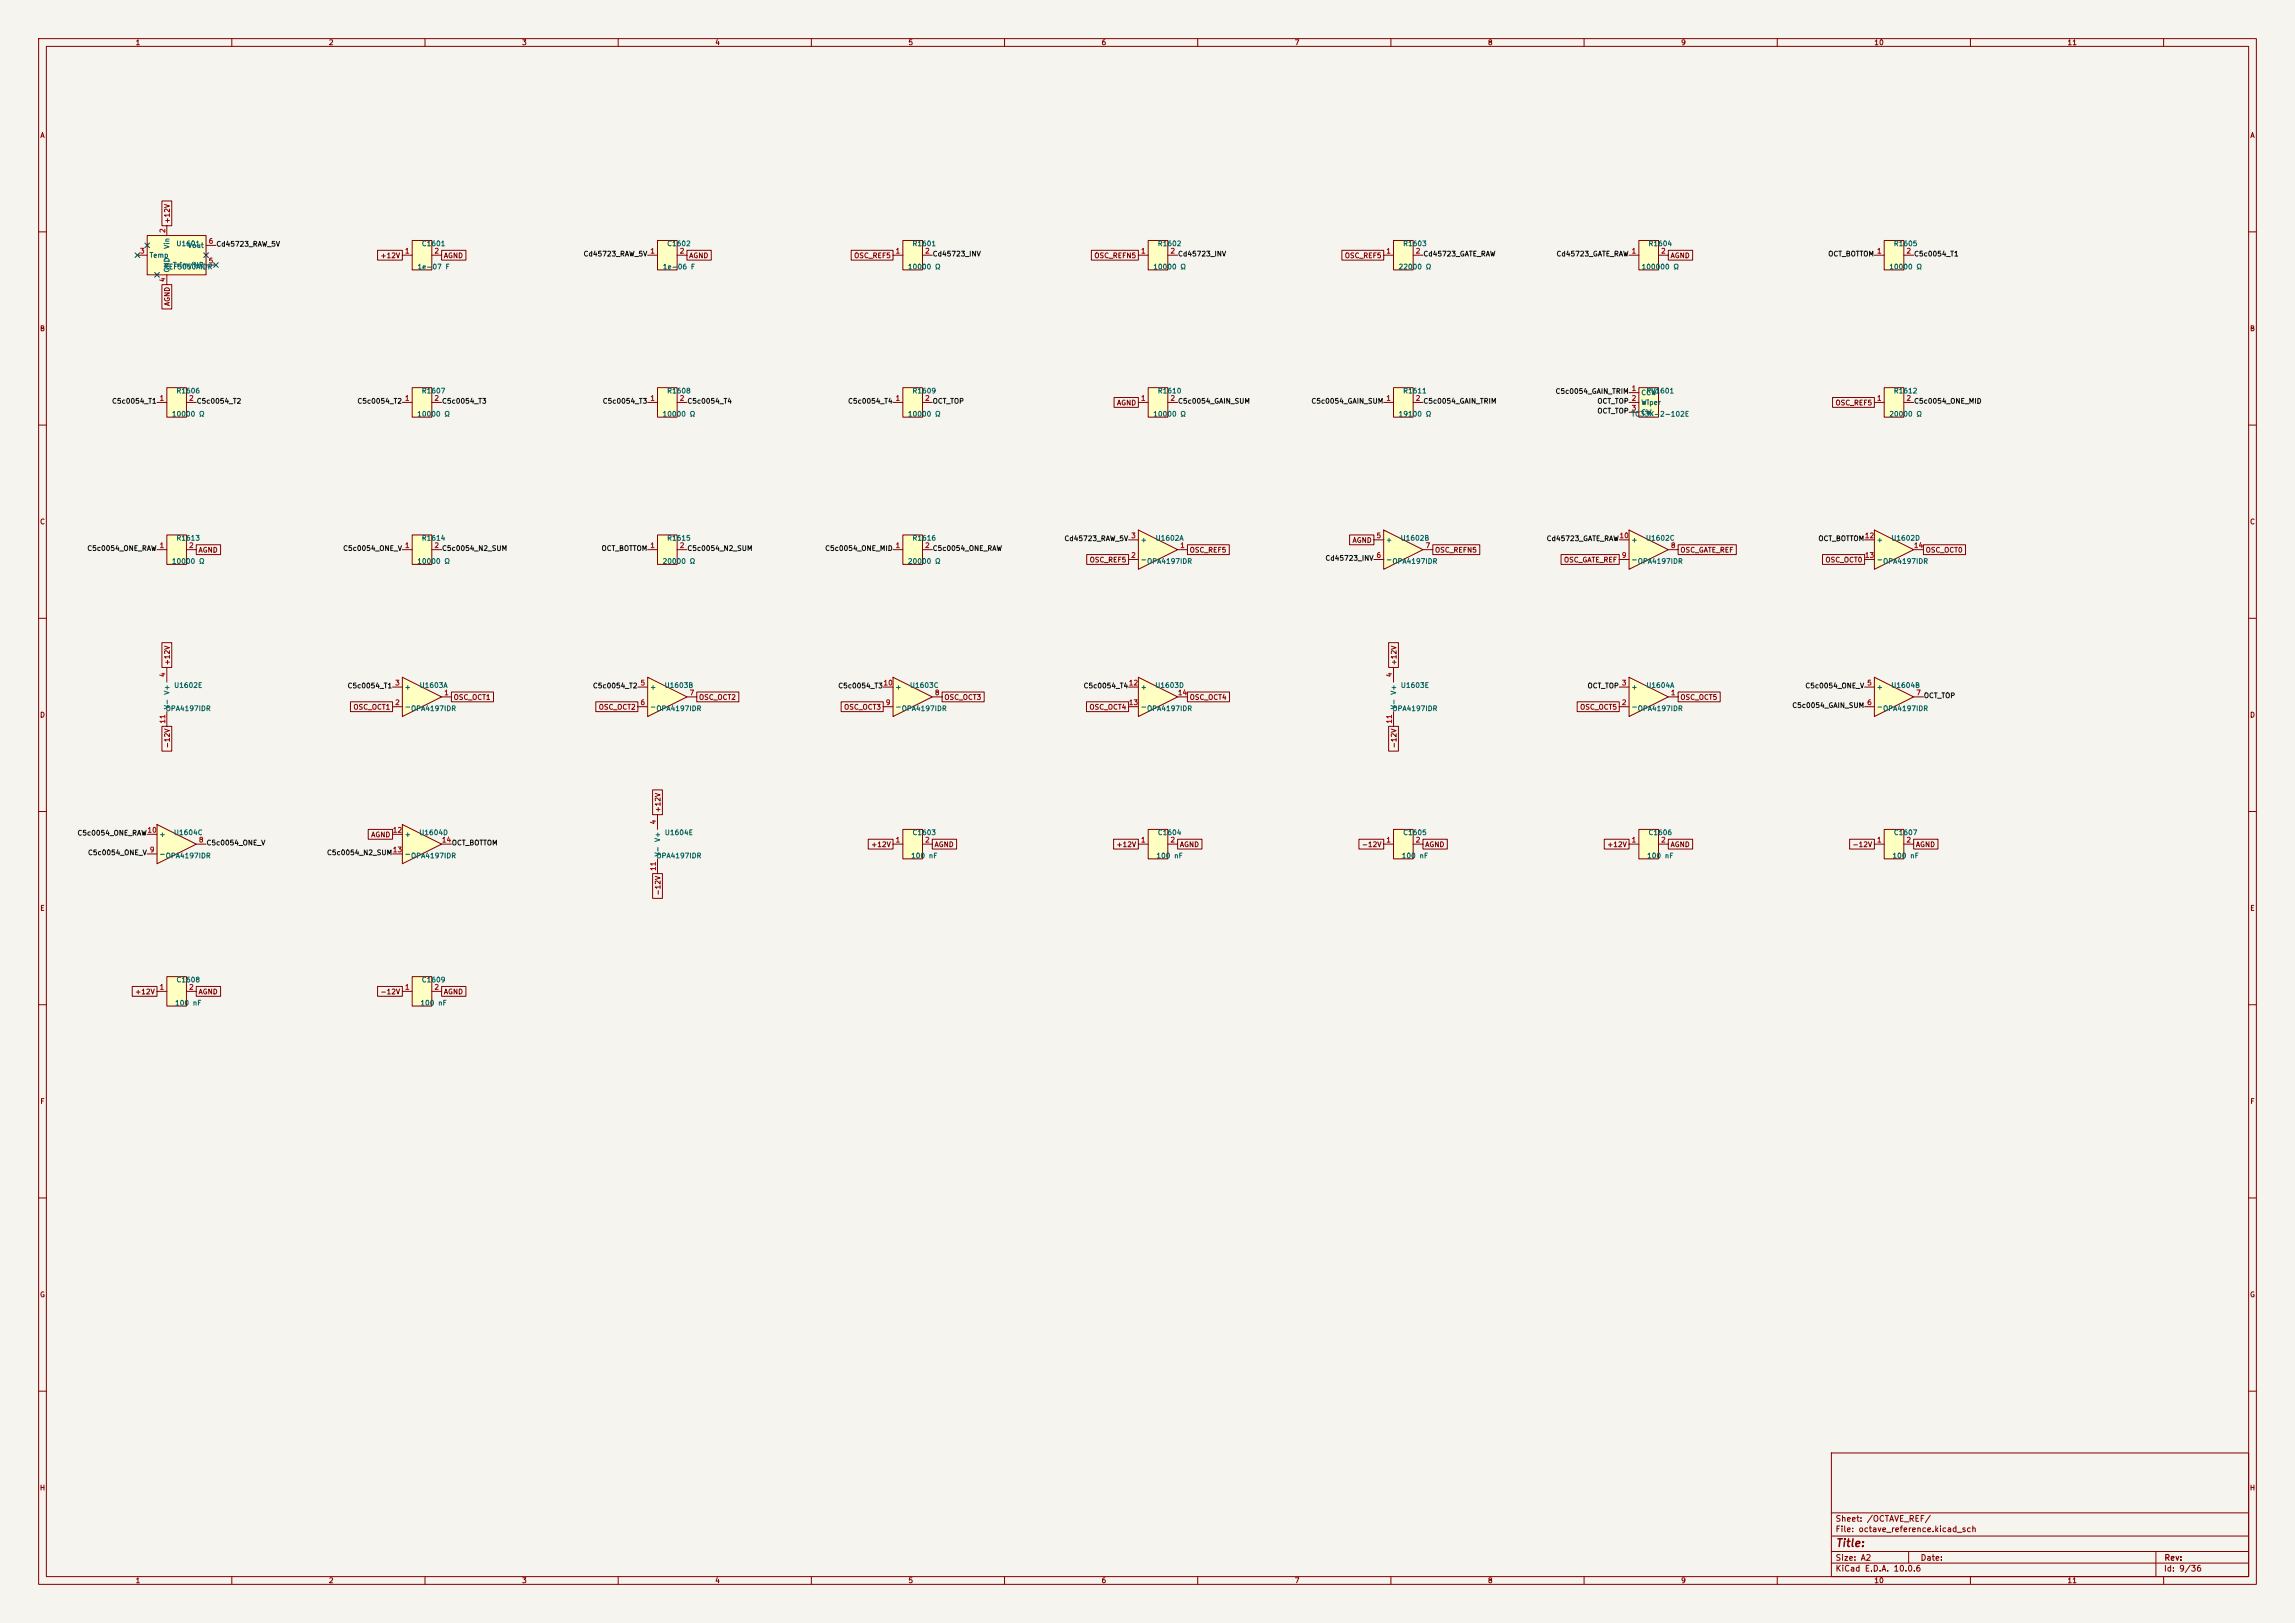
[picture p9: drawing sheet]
<svg xmlns="http://www.w3.org/2000/svg" width="594mm" height="420mm" viewBox="0 0 594 420" stroke-linecap="round" stroke-linejoin="round" font-family="sans-serif">
<defs><g id="words">
<text font-size="2" fill="#840000" x="475" y="400.8">Title:</text>
<g font-size="1.5" fill="#840000">
<text x="475" y="394.1">Sheet: /OCTAVE_REF/</text>
<text x="475" y="396.8">File: octave_reference.kicad_sch</text>
<text x="475" y="407">KiCad E.D.A. 10.0.6</text>
<text x="475" y="404.2">Size: A2</text>
<text x="497" y="404.2">Date:</text>
<text x="560" y="407">Id: 9/36</text>
<text x="560.1" y="404.2">Rev:</text>
</g>
<g font-size="1.3" fill="#840000">
<text x="35" y="12">1</text>
<text x="85" y="12">2</text>
<text x="135" y="12">3</text>
<text x="185" y="12">4</text>
<text x="235" y="12">5</text>
<text x="285" y="12">6</text>
<text x="335" y="12">7</text>
<text x="385" y="12">8</text>
<text x="435" y="12">9</text>
<text x="485" y="12">10</text>
<text x="535" y="12">11</text>
<text x="10.3" y="36">A</text>
<text x="582.3" y="36">A</text>
<text x="44.2" y="58" transform="rotate(-90 44.2 58)">+12V</text>
<text x="98.4" y="67.1">+12V</text>
<text x="114.7" y="67.1">AGND</text>
<text x="178.2" y="67.1">AGND</text>
<text x="220.9" y="67.1">OSC_REF5</text>
<text x="283.1" y="67.1">OSC_REFN5</text>
<text x="347.9" y="67.1">OSC_REF5</text>
<text x="432.2" y="67.1">AGND</text>
<text x="44.2" y="79.3" transform="rotate(-90 44.2 79.3)">AGND</text>
<text x="10.2" y="86">B</text>
<text x="582.2" y="86">B</text>
<text x="289" y="105.2">AGND</text>
<text x="474.9" y="105.2">OSC_REF5</text>
<text x="10.2" y="136">C</text>
<text x="582.2" y="136">C</text>
<text x="51.2" y="143.3">AGND</text>
<text x="307.8" y="143.3">OSC_REF5</text>
<text x="349.9" y="140.8">AGND</text>
<text x="371.3" y="143.3">OSC_REFN5</text>
<text x="434.8" y="143.3">OSC_GATE_REF</text>
<text x="498.3" y="143.3">OSC_OCT0</text>
<text x="281.9" y="145.8">OSC_REF5</text>
<text x="404.7" y="145.8">OSC_GATE_REF</text>
<text x="472.3" y="145.8">OSC_OCT0</text>
<text x="44.2" y="172.3" transform="rotate(-90 44.2 172.3)">+12V</text>
<text x="361.7" y="172.3" transform="rotate(-90 361.7 172.3)">+12V</text>
<text x="10.2" y="186">D</text>
<text x="91.3" y="183.9">OSC_OCT1</text>
<text x="117.3" y="181.4">OSC_OCT1</text>
<text x="154.8" y="183.9">OSC_OCT2</text>
<text x="180.8" y="181.4">OSC_OCT2</text>
<text x="218.3" y="183.9">OSC_OCT3</text>
<text x="244.3" y="181.4">OSC_OCT3</text>
<text x="281.8" y="183.9">OSC_OCT4</text>
<text x="307.8" y="181.4">OSC_OCT4</text>
<text x="408.8" y="183.9">OSC_OCT5</text>
<text x="434.8" y="181.4">OSC_OCT5</text>
<text x="582.2" y="186">D</text>
<text x="44.2" y="193.7" transform="rotate(-90 44.2 193.7)">-12V</text>
<text x="361.7" y="193.7" transform="rotate(-90 361.7 193.7)">-12V</text>
<text x="171.2" y="210.4" transform="rotate(-90 171.2 210.4)">+12V</text>
<text x="95.9" y="217">AGND</text>
<text x="225.4" y="219.5">+12V</text>
<text x="241.7" y="219.5">AGND</text>
<text x="288.9" y="219.5">+12V</text>
<text x="305.2" y="219.5">AGND</text>
<text x="352.4" y="219.5">-12V</text>
<text x="368.7" y="219.5">AGND</text>
<text x="415.9" y="219.5">+12V</text>
<text x="432.2" y="219.5">AGND</text>
<text x="479.4" y="219.5">-12V</text>
<text x="495.7" y="219.5">AGND</text>
<text x="171.2" y="231.8" transform="rotate(-90 171.2 231.8)">-12V</text>
<text x="10.3" y="236">E</text>
<text x="582.3" y="236">E</text>
<text x="34.9" y="257.6">+12V</text>
<text x="51.2" y="257.6">AGND</text>
<text x="98.4" y="257.6">-12V</text>
<text x="114.7" y="257.6">AGND</text>
<text x="10.3" y="286">F</text>
<text x="582.3" y="286">F</text>
<text x="10.2" y="336">G</text>
<text x="582.2" y="336">G</text>
<text x="10.2" y="386">H</text>
<text x="582.2" y="386">H</text>
<text x="35" y="410">1</text>
<text x="85" y="410">2</text>
<text x="135" y="410">3</text>
<text x="185" y="410">4</text>
<text x="235" y="410">5</text>
<text x="285" y="410">6</text>
<text x="335" y="410">7</text>
<text x="385" y="410">8</text>
<text x="435" y="410">9</text>
<text x="485" y="410">10</text>
<text x="535" y="410">11</text>
</g>
<g font-size="1.3" fill="#a90000">
<text x="36.1" y="65.9">3</text>
<text x="43" y="60.4" transform="rotate(-90 43 60.4)">2</text>
<text x="53.9" y="63.4">6</text>
<text x="104.7" y="65.9">1</text>
<text x="112.3" y="65.9">2</text>
<text x="168.2" y="65.9">1</text>
<text x="175.8" y="65.9">2</text>
<text x="231.7" y="65.9">1</text>
<text x="239.3" y="65.9">2</text>
<text x="295.2" y="65.9">1</text>
<text x="302.8" y="65.9">2</text>
<text x="358.7" y="65.9">1</text>
<text x="366.3" y="65.9">2</text>
<text x="422.2" y="65.9">1</text>
<text x="429.8" y="65.9">2</text>
<text x="485.7" y="65.9">1</text>
<text x="493.3" y="65.9">2</text>
<text x="53.9" y="68.4">5</text>
<text x="43" y="73.1" transform="rotate(-90 43 73.1)">4</text>
<text x="422.2" y="101.5">1</text>
<text x="41.2" y="104">1</text>
<text x="48.8" y="104">2</text>
<text x="104.7" y="104">1</text>
<text x="112.3" y="104">2</text>
<text x="168.2" y="104">1</text>
<text x="175.8" y="104">2</text>
<text x="231.7" y="104">1</text>
<text x="239.3" y="104">2</text>
<text x="295.2" y="104">1</text>
<text x="302.8" y="104">2</text>
<text x="358.7" y="104">1</text>
<text x="366.3" y="104">2</text>
<text x="422.2" y="104">2</text>
<text x="422.2" y="106.5">3</text>
<text x="485.7" y="104">1</text>
<text x="493.3" y="104">2</text>
<text x="41.2" y="142.1">1</text>
<text x="48.8" y="142.1">2</text>
<text x="104.7" y="142.1">1</text>
<text x="112.3" y="142.1">2</text>
<text x="168.2" y="142.1">1</text>
<text x="175.8" y="142.1">2</text>
<text x="231.7" y="142.1">1</text>
<text x="239.3" y="142.1">2</text>
<text x="292.6" y="139.6">3</text>
<text x="305.3" y="142.1">1</text>
<text x="356.1" y="139.6">5</text>
<text x="368.8" y="142.1">7</text>
<text x="419" y="139.6">10</text>
<text x="432.3" y="142.1">8</text>
<text x="482.5" y="139.6">12</text>
<text x="495.2" y="142.1">14</text>
<text x="292.6" y="144.6">2</text>
<text x="356.1" y="144.6">6</text>
<text x="419.6" y="144.6">9</text>
<text x="482.5" y="144.6">13</text>
<text x="43" y="175.4" transform="rotate(-90 43 175.4)">4</text>
<text x="102.1" y="177.7">3</text>
<text x="165.6" y="177.7">5</text>
<text x="228.5" y="177.7">10</text>
<text x="292" y="177.7">12</text>
<text x="360.5" y="175.4" transform="rotate(-90 360.5 175.4)">4</text>
<text x="419.6" y="177.7">3</text>
<text x="483.1" y="177.7">5</text>
<text x="102.1" y="182.7">2</text>
<text x="114.8" y="180.2">1</text>
<text x="165.6" y="182.7">6</text>
<text x="178.3" y="180.2">7</text>
<text x="229.1" y="182.7">9</text>
<text x="241.8" y="180.2">8</text>
<text x="292" y="182.7">13</text>
<text x="304.7" y="180.2">14</text>
<text x="419.6" y="182.7">2</text>
<text x="432.3" y="180.2">1</text>
<text x="483.1" y="182.7">6</text>
<text x="495.8" y="180.2">7</text>
<text x="43" y="187.4" transform="rotate(-90 43 187.4)">11</text>
<text x="360.5" y="187.4" transform="rotate(-90 360.5 187.4)">11</text>
<text x="38" y="215.8">10</text>
<text x="101.5" y="215.8">12</text>
<text x="170" y="213.5" transform="rotate(-90 170 213.5)">4</text>
<text x="38.6" y="220.8">9</text>
<text x="51.3" y="218.3">8</text>
<text x="101.5" y="220.8">13</text>
<text x="114.2" y="218.3">14</text>
<text x="231.7" y="218.3">1</text>
<text x="239.3" y="218.3">2</text>
<text x="295.2" y="218.3">1</text>
<text x="302.8" y="218.3">2</text>
<text x="358.7" y="218.3">1</text>
<text x="366.3" y="218.3">2</text>
<text x="422.2" y="218.3">1</text>
<text x="429.8" y="218.3">2</text>
<text x="485.7" y="218.3">1</text>
<text x="493.3" y="218.3">2</text>
<text x="170" y="225.5" transform="rotate(-90 170 225.5)">11</text>
<text x="41.2" y="256.4">1</text>
<text x="48.8" y="256.4">2</text>
<text x="104.7" y="256.4">1</text>
<text x="112.3" y="256.4">2</text>
</g>
<g font-size="1.3" fill="#006464">
<text x="44.1" y="64.5" transform="rotate(-90 44.1 64.5)">Vin</text>
<text x="45.5" y="64">U1601</text>
<text x="48.5" y="64.5">Vout</text>
<text x="109" y="64">C1601</text>
<text x="172.5" y="64">C1602</text>
<text x="236" y="64">R1601</text>
<text x="299.5" y="64">R1602</text>
<text x="363" y="64">R1603</text>
<text x="426.5" y="64">R1604</text>
<text x="490" y="64">R1605</text>
<text x="38.6" y="67">Temp</text>
<text x="42.3" y="70">REF5050AIDR</text>
<text x="44.1" y="70.6" transform="rotate(-90 44.1 70.6)">GND</text>
<text x="44.6" y="69.5">Trim/NR</text>
<text x="107.9" y="70">1e-07 F</text>
<text x="171.4" y="70">1e-06 F</text>
<text x="234.9" y="70">10000 Ω</text>
<text x="298.4" y="70">10000 Ω</text>
<text x="361.9" y="70">22000 Ω</text>
<text x="424.8" y="70">100000 Ω</text>
<text x="488.9" y="70">10000 Ω</text>
<text x="45.5" y="102.1">R1606</text>
<text x="109" y="102.1">R1607</text>
<text x="172.5" y="102.1">R1608</text>
<text x="236" y="102.1">R1609</text>
<text x="299.5" y="102.1">R1610</text>
<text x="363" y="102.1">R1611</text>
<text x="424.7" y="102.6">CCW</text>
<text x="424.7" y="105.1">Wiper</text>
<text x="424.7" y="107.6">CW</text>
<text x="426" y="102.1">RV1601</text>
<text x="490" y="102.1">R1612</text>
<text x="44.4" y="108.1">10000 Ω</text>
<text x="107.9" y="108.1">10000 Ω</text>
<text x="171.4" y="108.1">10000 Ω</text>
<text x="234.9" y="108.1">10000 Ω</text>
<text x="298.4" y="108.1">10000 Ω</text>
<text x="361.9" y="108.1">19100 Ω</text>
<text x="422.1" y="108.1">TC33X-2-102E</text>
<text x="488.9" y="108.1">20000 Ω</text>
<text x="45.5" y="140.2">R1613</text>
<text x="109" y="140.2">R1614</text>
<text x="172.5" y="140.2">R1615</text>
<text x="236" y="140.2">R1616</text>
<text x="295.1" y="140.7">+</text>
<text x="299" y="140.2">U1602A</text>
<text x="358.6" y="140.7">+</text>
<text x="362.4" y="140.2">U1602B</text>
<text x="422.1" y="140.7">+</text>
<text x="425.9" y="140.2">U1602C</text>
<text x="485.6" y="140.7">+</text>
<text x="489.4" y="140.2">U1602D</text>
<text x="44.4" y="146.2">10000 Ω</text>
<text x="107.9" y="146.2">10000 Ω</text>
<text x="171.4" y="146.2">20000 Ω</text>
<text x="234.9" y="146.2">20000 Ω</text>
<text x="295.1" y="145.7">-</text>
<text x="296.8" y="146.2">OPA4197IDR</text>
<text x="358.6" y="145.7">-</text>
<text x="360.3" y="146.2">OPA4197IDR</text>
<text x="422.1" y="145.7">-</text>
<text x="423.8" y="146.2">OPA4197IDR</text>
<text x="485.6" y="145.7">-</text>
<text x="487.3" y="146.2">OPA4197IDR</text>
<text x="44.9" y="178.3">U1602E</text>
<text x="104.6" y="178.8">+</text>
<text x="108.5" y="178.3">U1603A</text>
<text x="168.1" y="178.8">+</text>
<text x="171.9" y="178.3">U1603B</text>
<text x="231.6" y="178.8">+</text>
<text x="235.4" y="178.3">U1603C</text>
<text x="295.1" y="178.8">+</text>
<text x="298.9" y="178.3">U1603D</text>
<text x="362.4" y="178.3">U1603E</text>
<text x="422.1" y="178.8">+</text>
<text x="426" y="178.3">U1604A</text>
<text x="485.6" y="178.8">+</text>
<text x="489.4" y="178.3">U1604B</text>
<text x="42.8" y="184.3">OPA4197IDR</text>
<text x="44.1" y="183.7" transform="rotate(-90 44.1 183.7)">V- V+</text>
<text x="104.6" y="183.8">-</text>
<text x="106.3" y="184.3">OPA4197IDR</text>
<text x="168.1" y="183.8">-</text>
<text x="169.8" y="184.3">OPA4197IDR</text>
<text x="231.6" y="183.8">-</text>
<text x="233.3" y="184.3">OPA4197IDR</text>
<text x="295.1" y="183.8">-</text>
<text x="296.8" y="184.3">OPA4197IDR</text>
<text x="360.3" y="184.3">OPA4197IDR</text>
<text x="361.6" y="183.7" transform="rotate(-90 361.6 183.7)">V- V+</text>
<text x="422.1" y="183.8">-</text>
<text x="423.8" y="184.3">OPA4197IDR</text>
<text x="485.6" y="183.8">-</text>
<text x="487.3" y="184.3">OPA4197IDR</text>
<text x="41.1" y="221.9">-</text>
<text x="41.1" y="216.9">+</text>
<text x="44.9" y="216.4">U1604C</text>
<text x="104.6" y="216.9">+</text>
<text x="104.6" y="221.9">-</text>
<text x="108.4" y="216.4">U1604D</text>
<text x="171.1" y="221.8" transform="rotate(-90 171.1 221.8)">V- V+</text>
<text x="171.9" y="216.4">U1604E</text>
<text x="236" y="216.4">C1603</text>
<text x="299.5" y="216.4">C1604</text>
<text x="363" y="216.4">C1605</text>
<text x="426.5" y="216.4">C1606</text>
<text x="490" y="216.4">C1607</text>
<text x="42.8" y="222.4">OPA4197IDR</text>
<text x="106.3" y="222.4">OPA4197IDR</text>
<text x="169.8" y="222.4">OPA4197IDR</text>
<text x="235.7" y="222.4">100 nF</text>
<text x="299.2" y="222.4">100 nF</text>
<text x="362.7" y="222.4">100 nF</text>
<text x="426.2" y="222.4">100 nF</text>
<text x="489.7" y="222.4">100 nF</text>
<text x="45.5" y="254.5">C1608</text>
<text x="109" y="254.5">C1609</text>
<text x="45.2" y="260.5">100 nF</text>
<text x="108.7" y="260.5">100 nF</text>
</g>
<g font-size="1.3" fill="#0f0f0f">
<text x="55.9" y="64.1">Cd45723_RAW_5V</text>
<text x="150.9" y="66.7">Cd45723_RAW_5V</text>
<text x="241.3" y="66.7">Cd45723_INV</text>
<text x="304.8" y="66.7">Cd45723_INV</text>
<text x="368.3" y="66.7">Cd45723_GATE_RAW</text>
<text x="402.7" y="66.7">Cd45723_GATE_RAW</text>
<text x="473.1" y="66.7">OCT_BOTTOM</text>
<text x="495.3" y="66.7">C5c0054_T1</text>
<text x="28.9" y="104.8">C5c0054_T1</text>
<text x="50.8" y="104.8">C5c0054_T2</text>
<text x="92.4" y="104.8">C5c0054_T2</text>
<text x="114.3" y="104.8">C5c0054_T3</text>
<text x="155.9" y="104.8">C5c0054_T3</text>
<text x="177.8" y="104.8">C5c0054_T4</text>
<text x="219.4" y="104.8">C5c0054_T4</text>
<text x="241.3" y="104.8">OCT_TOP</text>
<text x="304.8" y="104.8">C5c0054_GAIN_SUM</text>
<text x="339.3" y="104.8">C5c0054_GAIN_SUM</text>
<text x="368.3" y="104.8">C5c0054_GAIN_TRIM</text>
<text x="402.5" y="102.2">C5c0054_GAIN_TRIM</text>
<text x="413.3" y="104.8">OCT_TOP</text>
<text x="413.3" y="107.3">OCT_TOP</text>
<text x="495.3" y="104.8">C5c0054_ONE_MID</text>
<text x="22.5" y="142.9">C5c0054_ONE_RAW</text>
<text x="88.7" y="142.9">C5c0054_ONE_V</text>
<text x="114.3" y="142.9">C5c0054_N2_SUM</text>
<text x="155.6" y="142.9">OCT_BOTTOM</text>
<text x="177.8" y="142.9">C5c0054_N2_SUM</text>
<text x="213.4" y="142.9">C5c0054_ONE_MID</text>
<text x="241.3" y="142.9">C5c0054_ONE_RAW</text>
<text x="275.4" y="140.3">Cd45723_RAW_5V</text>
<text x="400.2" y="140.3">Cd45723_GATE_RAW</text>
<text x="470.5" y="140.3">OCT_BOTTOM</text>
<text x="342.9" y="145.4">Cd45723_INV</text>
<text x="89.8" y="178.4">C5c0054_T1</text>
<text x="153.3" y="178.4">C5c0054_T2</text>
<text x="216.8" y="178.4">C5c0054_T3</text>
<text x="280.3" y="178.4">C5c0054_T4</text>
<text x="410.8" y="178.4">OCT_TOP</text>
<text x="467.1" y="178.4">C5c0054_ONE_V</text>
<text x="463.7" y="183.5">C5c0054_GAIN_SUM</text>
<text x="497.8" y="181">OCT_TOP</text>
<text x="19.9" y="216.5">C5c0054_ONE_RAW</text>
<text x="22.6" y="221.6">C5c0054_ONE_V</text>
<text x="53.3" y="219.1">C5c0054_ONE_V</text>
<text x="84.5" y="221.6">C5c0054_N2_SUM</text>
<text x="116.8" y="219.1">OCT_BOTTOM</text>
</g>
</g></defs>
<path d="M0 0h594v420h-594z" fill="#f5f4ef" stroke="#f5f4ef" stroke-width=".26"/>
<g fill="none" stroke="#840000" stroke-width=".26">
<path d="M10 10h574v400h-574zM12 12h570v396h-570zM60 10v2M110 10v2M160 10v2M210 10v2M260 10v2M310 10v2M360 10v2M410 10v2M460 10v2M510 10v2"/>
<path d="M560 10v2M10 60h2M582 60h2M10 110h2M582 110h2M10 160h2M582 160h2M10 210h2M582 210h2M10 260h2M582 260h2M10 310h2"/>
<path d="M582 310h2M10 360h2M474 376h108v32h-108zM582 360h2M474 397.5h108M474 391.5h108M60 408v2M110 408v2M160 408v2M210 408v2M260 408v2M310 408v2"/>
<path d="M360 408v2M410 408v2M460 408v2M474 404.5h108M474 401.5h108M494 401.5v3M510 408v2M558 401.5v6.5M560 408v2"/>
</g>
<path d="M297.2 62.2h5.1v7.7h-5.1z" fill="#ffffc2"/>
<path d="M294.6 66h2.6M297.2 62.2h5.1v7.7h-5.1zM302.3 66h2.5" fill="none" stroke="#840000" stroke-width=".26"/>
<path d="M233.7 138.4h5.1v7.7h-5.1z" fill="#ffffc2"/>
<path d="M233.7 138.4h5.1v7.7h-5.1zM231.1 142.2h2.6M238.8 142.2h2.5" fill="none" stroke="#840000" stroke-width=".26"/>
<path d="M487.7 214.6h5.1v7.7h-5.1z" fill="#ffffc2"/>
<path d="M485.1 218.4h2.6M487.7 214.6h5.1v7.7h-5.1zM492.8 218.4h2.5" fill="none" stroke="#840000" stroke-width=".26"/>
<path d="M485.1 175.3l10.2 5-10.2 5.1z" fill="#ffffc2"/>
<path d="M482.6 177.8h2.5M485.1 175.3l10.2 5-10.2 5.1zM482.6 182.9h2.5M495.3 180.3h2.5" fill="none" stroke="#840000" stroke-width=".26"/>
<path d="M170.2 62.2h5.1v7.7h-5.1z" fill="#ffffc2"/>
<path d="M167.6 66h2.6M170.2 62.2h5.1v7.7h-5.1zM175.3 66h2.5" fill="none" stroke="#840000" stroke-width=".26"/>
<path d="M104.1 213.4l10.2 5-10.2 5.1z" fill="#ffffc2"/>
<path d="M101.6 215.9h2.5M104.1 213.4l10.2 5-10.2 5.1zM114.3 218.4h2.5M101.6 221h2.5" fill="none" stroke="#840000" stroke-width=".26"/>
<path d="M104.1 175.3l10.2 5-10.2 5.1z" fill="#ffffc2"/>
<path d="M101.6 177.8h2.5M104.1 175.3l10.2 5-10.2 5.1zM101.6 182.9h2.5M114.3 180.3h2.5" fill="none" stroke="#840000" stroke-width=".26"/>
<path d="M360.7 214.6h5.1v7.7h-5.1z" fill="#ffffc2"/>
<path d="M358.1 218.4h2.6M360.7 214.6h5.1v7.7h-5.1zM365.8 218.4h2.5" fill="none" stroke="#840000" stroke-width=".26"/>
<path d="M40.6 213.4l10.2 5-10.2 5.1z" fill="#ffffc2"/>
<path d="M38.1 215.9h2.5M40.6 213.4l10.2 5-10.2 5.1zM50.8 218.4h2.5M38.1 221h2.5" fill="none" stroke="#840000" stroke-width=".26"/>
<path d="M360.7 62.2h5.1v7.7h-5.1z" fill="#ffffc2"/>
<path d="M358.1 66h2.6M360.7 62.2h5.1v7.7h-5.1zM365.8 66h2.5M43.2 172.7v3.8M43.2 184.2v3.8" fill="none" stroke="#840000" stroke-width=".26"/>
<path d="M360.7 100.3h5.1v7.7h-5.1z" fill="#ffffc2"/>
<path d="M358.1 104.1h2.6M360.7 100.3h5.1v7.7h-5.1zM365.8 104.1h2.5" fill="none" stroke="#840000" stroke-width=".26"/>
<path d="M297.2 100.3h5.1v7.7h-5.1z" fill="#ffffc2"/>
<path d="M294.6 104.1h2.6M297.2 100.3h5.1v7.7h-5.1zM302.3 104.1h2.5M360.7 172.7v3.8M360.7 184.2v3.8" fill="none" stroke="#840000" stroke-width=".26"/>
<path d="M106.7 252.7h5.1v7.7h-5.1z" fill="#ffffc2"/>
<path d="M104.1 256.5h2.6M106.7 252.7h5.1v7.7h-5.1zM111.8 256.5h2.5" fill="none" stroke="#840000" stroke-width=".26"/>
<path d="M294.6 137.2l10.2 5-10.2 5.1z" fill="#ffffc2"/>
<path d="M292.1 139.7h2.5M294.6 137.2l10.2 5-10.2 5.1zM292.1 144.8h2.5M304.8 142.2h2.5" fill="none" stroke="#840000" stroke-width=".26"/>
<path d="M43.2 252.7h5.1v7.7h-5.1z" fill="#ffffc2"/>
<path d="M40.6 256.5h2.6M43.2 252.7h5.1v7.7h-5.1zM48.3 256.5h2.5" fill="none" stroke="#840000" stroke-width=".26"/>
<path d="M43.2 138.4h5.1v7.7h-5.1z" fill="#ffffc2"/>
<path d="M43.2 138.4h5.1v7.7h-5.1zM40.6 142.2h2.6M48.3 142.2h2.5" fill="none" stroke="#840000" stroke-width=".26"/>
<path d="M43.2 100.3h5.1v7.7h-5.1z" fill="#ffffc2"/>
<path d="M40.6 104.1h2.6M43.2 100.3h5.1v7.7h-5.1zM48.3 104.1h2.5" fill="none" stroke="#840000" stroke-width=".26"/>
<path d="M358.1 137.2l10.2 5-10.2 5.1z" fill="#ffffc2"/>
<path d="M355.6 139.7h2.5M358.1 137.2l10.2 5-10.2 5.1zM355.6 144.8h2.5M368.3 142.2h2.5" fill="none" stroke="#840000" stroke-width=".26"/>
<path d="M106.7 138.4h5.1v7.7h-5.1z" fill="#ffffc2"/>
<path d="M106.7 138.4h5.1v7.7h-5.1zM104.1 142.2h2.6M111.8 142.2h2.5" fill="none" stroke="#840000" stroke-width=".26"/>
<path d="M106.7 62.2h5.1v7.7h-5.1z" fill="#ffffc2"/>
<path d="M104.1 66h2.6M106.7 62.2h5.1v7.7h-5.1zM111.8 66h2.5" fill="none" stroke="#840000" stroke-width=".26"/>
<path d="M106.7 100.3h5.1v7.7h-5.1z" fill="#ffffc2"/>
<path d="M104.1 104.1h2.6M106.7 100.3h5.1v7.7h-5.1zM111.8 104.1h2.5" fill="none" stroke="#840000" stroke-width=".26"/>
<path d="M294.6 175.3l10.2 5-10.2 5.1z" fill="#ffffc2"/>
<path d="M292.1 177.8h2.5M294.6 175.3l10.2 5-10.2 5.1zM292.1 182.9h2.5M304.8 180.3h2.5" fill="none" stroke="#840000" stroke-width=".26"/>
<path d="M297.2 214.6h5.1v7.7h-5.1z" fill="#ffffc2"/>
<path d="M294.6 218.4h2.6M297.2 214.6h5.1v7.7h-5.1zM302.3 218.4h2.5" fill="none" stroke="#840000" stroke-width=".26"/>
<path d="M38.1 61h15.2v10.1h-15.2z" fill="#ffffc2"/>
<path d="M43.2 58.4v2.6M35.6 66h2.5M38.1 61h15.2v10.1h-15.2zM43.2 71.1v2.6M53.3 68.6h2.6M53.3 63.5h2.6" fill="none" stroke="#840000" stroke-width=".26"/>
<path d="M424.2 62.2h5.1v7.7h-5.1z" fill="#ffffc2"/>
<path d="M421.6 66h2.6M424.2 62.2h5.1v7.7h-5.1zM429.3 66h2.5" fill="none" stroke="#840000" stroke-width=".26"/>
<path d="M485.1 137.2l10.2 5-10.2 5.1z" fill="#ffffc2"/>
<path d="M482.6 139.7h2.5M485.1 137.2l10.2 5-10.2 5.1zM482.6 144.8h2.5M495.3 142.2h2.5" fill="none" stroke="#840000" stroke-width=".26"/>
<path d="M231.1 175.3l10.2 5-10.2 5.1z" fill="#ffffc2"/>
<path d="M228.6 177.8h2.5M231.1 175.3l10.2 5-10.2 5.1zM228.6 182.9h2.5M241.3 180.3h2.5" fill="none" stroke="#840000" stroke-width=".26"/>
<path d="M424.2 214.6h5.1v7.7h-5.1z" fill="#ffffc2"/>
<path d="M421.6 218.4h2.6M424.2 214.6h5.1v7.7h-5.1zM429.3 218.4h2.5" fill="none" stroke="#840000" stroke-width=".26"/>
<path d="M233.7 214.6h5.1v7.7h-5.1z" fill="#ffffc2"/>
<path d="M231.1 218.4h2.6M233.7 214.6h5.1v7.7h-5.1zM238.8 218.4h2.5" fill="none" stroke="#840000" stroke-width=".26"/>
<path d="M421.6 175.3l10.2 5-10.2 5.1z" fill="#ffffc2"/>
<path d="M419.1 177.8h2.5M421.6 175.3l10.2 5-10.2 5.1zM419.1 182.9h2.5M431.8 180.3h2.5" fill="none" stroke="#840000" stroke-width=".26"/>
<path d="M233.7 62.2h5.1v7.7h-5.1z" fill="#ffffc2"/>
<path d="M231.1 66h2.6M233.7 62.2h5.1v7.7h-5.1zM238.8 66h2.5" fill="none" stroke="#840000" stroke-width=".26"/>
<path d="M233.7 100.3h5.1v7.7h-5.1z" fill="#ffffc2"/>
<path d="M231.1 104.1h2.6M233.7 100.3h5.1v7.7h-5.1zM238.8 104.1h2.5" fill="none" stroke="#840000" stroke-width=".26"/>
<path d="M170.2 100.3h5.1v7.7h-5.1z" fill="#ffffc2"/>
<path d="M167.6 104.1h2.6M170.2 100.3h5.1v7.7h-5.1zM175.3 104.1h2.5" fill="none" stroke="#840000" stroke-width=".26"/>
<path d="M487.7 100.3h5.1v7.7h-5.1z" fill="#ffffc2"/>
<path d="M485.1 104.1h2.6M487.7 100.3h5.1v7.7h-5.1zM492.8 104.1h2.5" fill="none" stroke="#840000" stroke-width=".26"/>
<path d="M170.2 138.4h5.1v7.7h-5.1z" fill="#ffffc2"/>
<path d="M170.2 138.4h5.1v7.7h-5.1zM167.6 142.2h2.6M175.3 142.2h2.5" fill="none" stroke="#840000" stroke-width=".26"/>
<path d="M487.7 62.2h5.1v7.7h-5.1z" fill="#ffffc2"/>
<path d="M485.1 66h2.6M487.7 62.2h5.1v7.7h-5.1zM492.8 66h2.5" fill="none" stroke="#840000" stroke-width=".26"/>
<path d="M421.6 137.2l10.2 5-10.2 5.1z" fill="#ffffc2"/>
<path d="M419.1 139.7h2.5M421.6 137.2l10.2 5-10.2 5.1zM419.1 144.8h2.5M431.8 142.2h2.5" fill="none" stroke="#840000" stroke-width=".26"/>
<path d="M424.2 100.3h5.1v7.7h-5.1z" fill="#ffffc2"/>
<path d="M421.6 101.6h2.6M421.6 104.1h2.6M421.6 106.7h2.6M424.2 100.3h5.1v7.7h-5.1zM170.2 210.8v3.8M170.2 222.3v3.8" fill="none" stroke="#840000" stroke-width=".26"/>
<path d="M167.6 175.3l10.2 5-10.2 5.1z" fill="#ffffc2"/>
<g fill="none" stroke="#840000" stroke-width=".26">
<path d="M41.9 52h2.6v6.4h-2.6zM41.9 73.7h2.6v6.3h-2.6zM97.7 64.8h6.4v2.5h-6.4zM114.3 64.8h6.3v2.5h-6.3zM177.8 64.8h6.3v2.5h-6.3zM220.3 64.8h10.8v2.5h-10.8zM282.5 64.8h12.1v2.5h-12.1zM347.3 64.8h10.8v2.5h-10.8zM431.8 64.8h6.3v2.5h-6.3zM288.3 102.9h6.3v2.5h-6.3zM474.3 102.9h10.8v2.5h-10.8zM349.3 138.4h6.3v2.6h-6.3z"/>
<path d="M50.8 141h6.3v2.5h-6.3zM281.3 143.5h10.8v2.6h-10.8zM307.3 141h10.9v2.5h-10.9zM370.8 141h12.2v2.5h-12.2zM404 143.5h15.1v2.6h-15.1zM434.3 141h15.1v2.5h-15.1zM471.7 143.5h10.9v2.6h-10.9zM497.8 141h10.9v2.5h-10.9zM41.9 166.3h2.6v6.4h-2.6zM116.8 179.1h10.9v2.5h-10.9zM165.1 177.8h2.5M167.6 175.3l10.2 5-10.2 5.1z"/>
<path d="M180.3 179.1h10.9v2.5h-10.9zM243.8 179.1h10.9v2.5h-10.9zM307.3 179.1h10.9v2.5h-10.9zM359.4 166.3h2.6v6.4h-2.6zM434.3 179.1h10.9v2.5h-10.9zM41.9 188h2.6v6.4h-2.6zM90.7 181.6h10.9v2.6h-10.9zM154.2 181.6h10.9v2.6h-10.9zM165.1 182.9h2.5M177.8 180.3h2.5M217.7 181.6h10.9v2.6h-10.9zM281.2 181.6h10.9v2.6h-10.9z"/>
<path d="M359.4 188h2.6v6.4h-2.6zM408.2 181.6h10.9v2.6h-10.9zM95.3 214.6h6.3v2.6h-6.3zM168.9 204.4h2.6v6.4h-2.6zM224.7 217.2h6.4v2.5h-6.4zM241.3 217.2h6.3v2.5h-6.3zM288.2 217.2h6.4v2.5h-6.4zM304.8 217.2h6.3v2.5h-6.3zM351.7 217.2h6.4v2.5h-6.4zM368.3 217.2h6.3v2.5h-6.3zM415.2 217.2h6.4v2.5h-6.4zM431.8 217.2h6.3v2.5h-6.3z"/>
<path d="M478.7 217.2h6.4v2.5h-6.4zM495.3 217.2h6.3v2.5h-6.3zM168.9 226.1h2.6v6.4h-2.6zM34.2 255.3h6.4v2.5h-6.4zM50.8 255.3h6.3v2.5h-6.3zM97.7 255.3h6.4v2.5h-6.4zM114.3 255.3h6.3v2.5h-6.3z"/>
</g>
<path d="M35 65.4l1.2 1.2M36.2 65.4l-1.2 1.2M37.5 62.9l1.2 1.2M38.7 62.9l-1.2 1.2M40 70.5l1.2 1.2M41.2 70.5l-1.2 1.2M52.7 65.4l1.2 1.2M53.9 65.4l-1.2 1.2M55.3 68l1.2 1.2M56.5 68l-1.2 1.2" fill="none" stroke="#000084" stroke-width=".26"/>
<use href="#words"/>
</svg>
